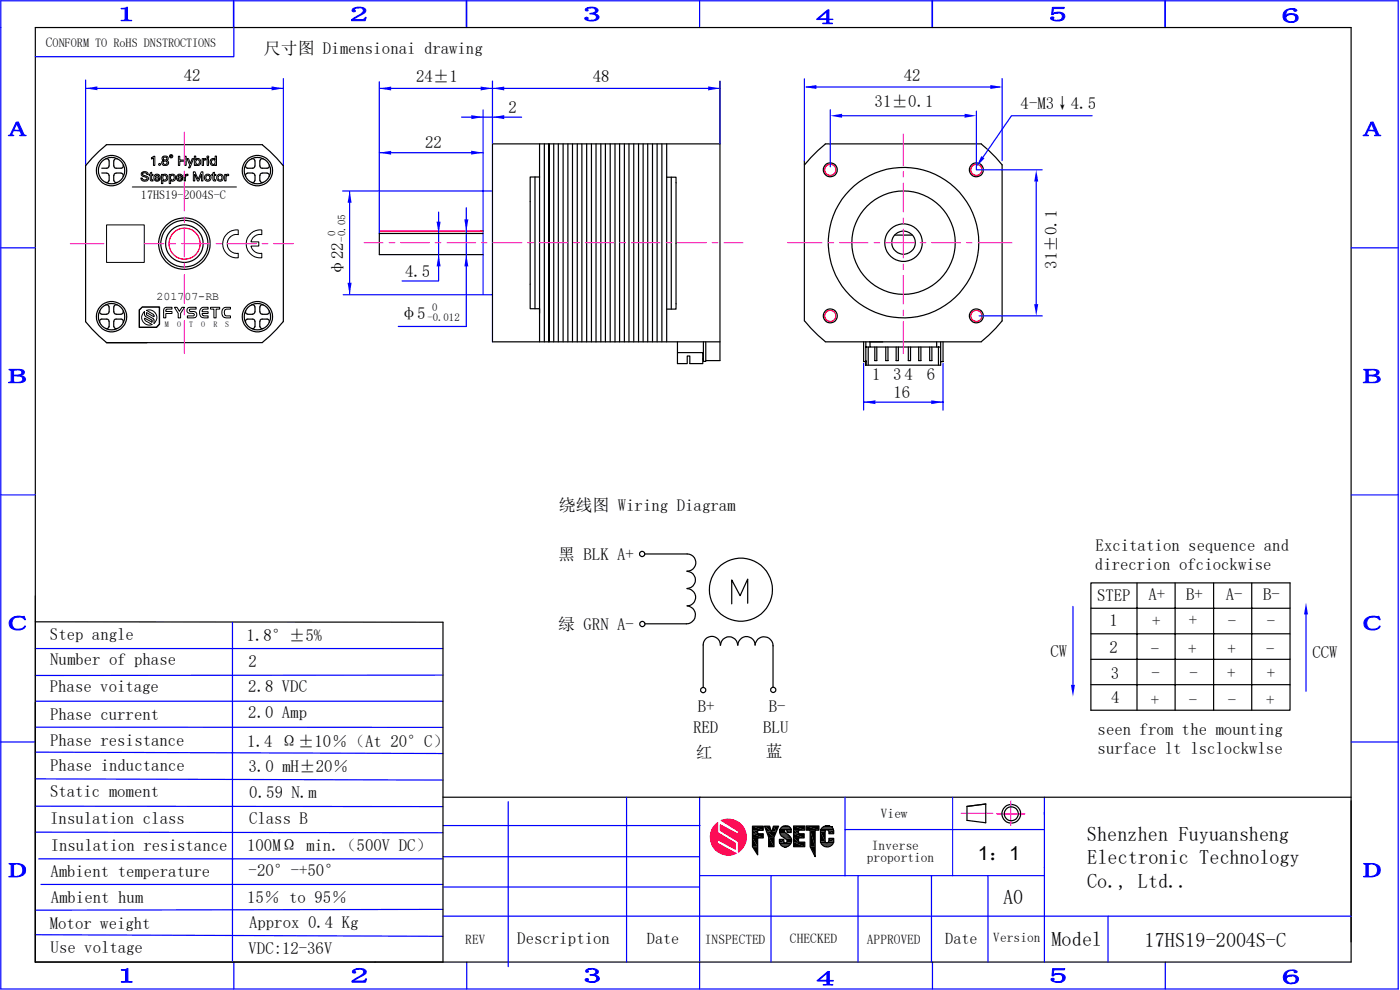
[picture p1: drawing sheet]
<svg xmlns="http://www.w3.org/2000/svg" width="297mm" height="210mm" viewBox="0 0 297 210" stroke-linecap="round" stroke-linejoin="round" font-family="sans-serif">
<defs><g id="words">
<g font-size="4.3">
<text x="230.6" y="178.3">Shenzhen Fuyuansheng</text>
<text x="230.7" y="183.3">Electronic Technology</text>
<text x="212.8" y="191.8">A0</text>
<text x="230.6" y="188.3">Co., Ltd..</text>
<text x="223.1" y="200.7">Model</text>
<text x="242.8" y="200.9">17HS19-2004S-C</text>
</g>
<text font-size="4.2" x="207.5" y="182.5">1：1</text>
<g font-size="3.6">
<text x="56" y="11.4">尺寸图 Dimensionai drawing</text>
<text x="39" y="17.2">42</text>
<text x="88.3" y="17.4">24±1</text>
<text x="125.8" y="17.3">48</text>
<text x="191.7" y="17.2">42</text>
<text x="107.9" y="23.9">2</text>
<text x="185.6" y="22.7">31±0.1</text>
<text x="216.5" y="23.1">4-M3↓4.5</text>
<text x="90.2" y="31.4">22</text>
<text x="72.8" y="58.6" transform="rotate(-90 72.8 58.6)">φ22</text>
<text x="85.9" y="58.7">4.5</text>
<text x="224.2" y="57" transform="rotate(-90 224.2 57)">31±0.1</text>
<text x="85" y="67.7">φ5</text>
<text x="185" y="80.6">1</text>
<text x="189.5" y="80.6">34</text>
<text x="196.6" y="80.6">6</text>
<text x="189.6" y="84.4">16</text>
<text x="118.6" y="108.4">绕线图 Wiring Diagram</text>
<text x="118.4" y="118.7">黑 BLK A+</text>
<text x="232.4" y="116.8">Excitation sequence and</text>
<text x="232.3" y="120.9">direcrion ofciockwise</text>
<text x="232.8" y="127.5">STEP</text>
<text x="243.7" y="127.4">A+</text>
<text x="251.7" y="127.3">B+</text>
<text x="260.1" y="127.4">A-</text>
<text x="268" y="127.3">B-</text>
<text x="10.6" y="135.9">Step angle</text>
<text x="52.3" y="136">1.8°±5%</text>
<text x="118.4" y="133.6">绿 GRN A-</text>
<text x="235.4" y="132.8">1</text>
<text x="244.4" y="132.9">+</text>
<text x="252.2" y="132.9">+</text>
<text x="260.5" y="132.9">-</text>
<text x="268.7" y="133">-</text>
<text x="10.7" y="141.1">Number of phase</text>
<text x="52.7" y="141.4">2</text>
<text x="222.8" y="139.5">CW</text>
<text x="235.4" y="138.5">2</text>
<text x="235.7" y="144">3</text>
<text x="244.2" y="139">-</text>
<text x="244.3" y="144">-</text>
<text x="252.1" y="139">+</text>
<text x="252.4" y="144">-</text>
<text x="260.4" y="144">+</text>
<text x="260.4" y="139">+</text>
<text x="268.6" y="139">-</text>
<text x="268.8" y="144">+</text>
<text x="278.4" y="139.5">CCW</text>
<text x="10.6" y="146.8">Phase voitage</text>
<text x="52.7" y="146.8">2.8 VDC</text>
<text x="235.8" y="149.2">4</text>
<text x="244.1" y="149.7">+</text>
<text x="252.2" y="149.7">-</text>
<text x="260.5" y="149.7">-</text>
<text x="268.6" y="149.7">+</text>
<text x="10.6" y="152.6">Phase current</text>
<text x="52.7" y="152.4">2.0 Amp</text>
<text x="147.1" y="155.5">RED</text>
<text x="148" y="151">B+</text>
<text x="161.9" y="155.4">BLU</text>
<text x="163.1" y="151">B-</text>
<text x="232.8" y="155.9">seen from the mounting</text>
<text x="10.6" y="158.2">Phase resistance</text>
<text x="52.5" y="158.4">1.4 Ω±10％（At 20°C）</text>
<text x="147.6" y="160.7">红</text>
<text x="162.4" y="160.5">蓝</text>
<text x="232.8" y="160">surface lt lsclockwlse</text>
<text x="10.7" y="163.7">Phase inductance</text>
<text x="52.7" y="163.7">3.0 mH±20％</text>
<text x="10.6" y="169.1">Static moment</text>
<text x="52.9" y="169.4">0.59 N.m</text>
<text x="10.7" y="174.9">Insulation class</text>
<text x="52.8" y="174.8">Class B</text>
<text x="10.8" y="180.5">Insulation resistance</text>
<text x="52.4" y="180.6">100MΩ min.（500V DC）</text>
<text x="52.7" y="185.9">-20°-+50°</text>
<text x="10.7" y="186.1">Ambient temperature</text>
<text x="10.8" y="191.6">Ambient hum</text>
<text x="52.4" y="191.5">15％ to 95％</text>
<text x="10.6" y="197">Motor weight</text>
<text x="52.8" y="196.8">Approx 0.4 Kg</text>
<text x="10.7" y="202.3">Use voltage</text>
<text x="52.7" y="202.4">VDC:12-36V</text>
<text x="109.7" y="200.2">Description</text>
</g>
<g font-size="3.4">
<text x="137.2" y="200.2">Date</text>
<text x="200.5" y="200.3">Date</text>
</g>
<g font-size="2.8">
<text x="9.7" y="9.9">CONFORM TO RoHS DNSTROCTIONS</text>
<text x="186.9" y="173.5">View</text>
<text x="183.9" y="182.9">proportion</text>
<text x="184.9" y="180.3">Inverse</text>
<text x="98.7" y="200.2">REV</text>
<text x="149.5" y="200.2">INSPECTED</text>
<text x="167.6" y="200.1">CHECKED</text>
<text x="183.9" y="200.2">APPROVED</text>
<text x="210.7" y="199.9">Version</text>
</g>
<text font-size="2.6" x="29.9" y="42.2">17HS19-2004S-C</text>
<text font-size="2.5" x="33.2" y="63.5">201707-RB</text>
<g font-size="2.3">
<text x="71.2" y="50.1" transform="rotate(-90 71.2 50.1)">0</text>
<text x="73.3" y="51.3" transform="rotate(-90 73.3 51.3)">-0.05</text>
<text x="91.7" y="66">0</text>
<text x="90.7" y="68.2">-0.012</text>
</g>
<g font-size="1.7">
<text x="35" y="69.5">M</text>
<text x="37.6" y="69.5">O</text>
<text x="40.1" y="69.5">T</text>
<text x="42.7" y="69.5">O</text>
<text x="45.3" y="69.5">R</text>
<text x="47.8" y="69.5">S</text>
</g>
</g></defs>
<g fill="none" stroke="#00f" stroke-width=".25">
<path d="M.1 5.8h.1M.2 .2h296.4v209.6h-296.4zM49.5 .2v5.6M49.6 .2v11.8h-42.1M98.9 .2v5.6M99 .2v5.6M148.4 .2v5.6M197.7 .2v5.6M197.8 .2v5.6M247.1 .2v5.6M247.2 .2v5.6M.2 52.6h7.3"/>
<path d="M286.6 52.6h10M.2 105h7.3M286.6 105h10M.2 157.4h7.3M286.6 157.4h10M94 175.1h54.5M107.8 170.1v35M132.9 169.1v35M148.4 169.1v40.7M179.3 176h42.3M179.3 169.1v16.7M221.6 169.1v35"/>
<path d="M94 181.7h54.4M94 188.2h54.4M94 194.4h54.4M148.4 185.8h73.2M148.5 194.4h138.1M163.6 185.8v18.3M182 185.8v18.3M197.6 185.8v18.3M209.6 185.8v18.3M235.1 194.4v9.7M49.6 204.1v5.7M99 204.1v5.7"/>
<path d="M197.8 204.1v5.7M247.2 204.1v5.7"/>
</g>
<g fill="none" stroke="#000" stroke-width=".25">
<path d="M94 169.1h192.6M205.1 171.1l4-.5v3.9l-4-.5zM286.6 169.9v34.2zM286.6 199.8v-194h-279.1v198.3h279.1"/>
<circle cx="214.5" cy="172.6" r="2"/>
<circle cx="214.5" cy="172.6" r="1.49"/>
</g>
<g fill="#00f" stroke="#00f" stroke-width=".21">
<path d="M25.7 205.7h1l.4-.3v2.7l.3 .1h.6v.2h-2.3v-.2h.7l.2-.2v-2.2h-.9z" fill-rule="evenodd"/>
<path d="M74.7 208.2l2.3-.1 .4-.2 .2-.3h.2l-.2 .8h-2.9z" fill-rule="evenodd"/>
<path d="M74.9 205.9l.6-.3h.7h-.4a.37 .37 0 0 0-.4 .1 .37 .37 0 0 0 0 .4v.1a.34 .34 0 0 1-.5 .2 .34 .34 0 0 1 0-.5z" fill-rule="evenodd"/>
<path d="M75.5 205.6a1.97 1.97 0 0 1 2.2 .4 1.26 1.26 0 0 1-1.2 1.2l-1.5 .9-.3 .1 1.2-.9a1.56 1.56 0 0 0 1.2-1.3l-.3-.3z" fill-rule="evenodd"/>
<path d="M124.2 207.7a.33 .33 0 0 1 .4-.1 .33 .33 0 0 1 .2 .3v.2l.5 .2h1.1a2.08 2.08 0 0 1-2.3-.4z" fill-rule="evenodd"/>
<path d="M124.3 205.8l.5-.2h.6h-.3a.31 .31 0 0 0-.4 .2 .31 .31 0 0 0 .1 .4 .33 .33 0 0 1-.3 .1 .33 .33 0 0 1-.3-.3z" fill-rule="evenodd"/>
<path d="M124.8 205.6a1.79 1.79 0 0 1 2.2 .5l-.2 .4-.8 .3a.96 .96 0 0 1 1.1 1l-.7 .5h-.9a.8 .8 0 0 0 .8-.2 .8 .8 0 0 0 .2-.8l-.4-.3-.9-.1v-.1l.5-.1a.59 .59 0 0 0 .7-.6 .59 .59 0 0 0-.7-.5z" fill-rule="evenodd"/>
<path d="M2.1 183.3h1.2h-.4v2.5l.3 .1h-1.1l.3-.1v-2.4z" fill-rule="evenodd"/>
<path d="M1.9 183.2h1.4a1.66 1.66 0 0 1 2.1 1.3 1.57 1.57 0 0 1-1.8 1.5h-1.7l1.3-.1a1.35 1.35 0 0 0 1.6-1.3 1.35 1.35 0 0 0-1.5-1.3z" fill-rule="evenodd"/>
<path d="M173.4 208l2.2-1.9h.3l-2.2 1.9h3.1v.1h-.9l.1 .6 .7 .3h-2.1l.8-.3v-.6z" fill-rule="evenodd"/>
<path d="M173.7 208h1.7v-1.5l.5-.4v1.9z" fill-rule="evenodd"/>
<path d="M223 207.7a.37 .37 0 0 1 .4-.2 .37 .37 0 0 1 .2 .3l-.1 .2 .2 .2 1.6 .1a2.23 2.23 0 0 1-2.3-.4z" fill-rule="evenodd"/>
<path d="M223.5 206.8l1-.1-.9 .2-.2-.1z" fill-rule="evenodd"/>
<path d="M223.8 206.6a1.69 1.69 0 0 1 2.2 .7l-.1 .5-.4 .4-1.1 .1a.82 .82 0 0 0 1-.8 .82 .82 0 0 0-.9-.8z" fill-rule="evenodd"/>
<path d="M223.3 205.5h2.6l-.1 .2h-2.2l-.2 1.1 .2 .1-.2 .2-.2-.1z" fill-rule="evenodd"/>
<path d="M272.8 207.3l.4-.3h.8l-.7 .1-.3 .2z" fill-rule="evenodd"/>
<path d="M273.2 207a1.52 1.52 0 0 1 2.3 .6l-.2 .6-.3 .2-.3 .2h-.7a.8 .8 0 0 0 1-.8 .8 .8 0 0 0-1-.8z" fill-rule="evenodd"/>
<path d="M274.2 205.9h.6l.4 .1a.35 .35 0 0 1-.4 .3 .35 .35 0 0 1-.3-.4z" fill-rule="evenodd"/>
<path d="M272.7 206.2a2.22 2.22 0 0 1 2.1-.3h-.6a1.19 1.19 0 0 0-1.4 1.4h.2v.1a.89 .89 0 0 0 1 1.2h.7a1.75 1.75 0 0 1-2.4-.8v-.1a1.59 1.59 0 0 1 .4-1.5z" fill-rule="evenodd"/>
<path d="M289.5 183.3h1.2h-.4v2.5l.3 .1h-1.1l.3-.1v-2.4z" fill-rule="evenodd"/>
<path d="M289.3 183.2h1.4a1.66 1.66 0 0 1 2.1 1.3 1.62 1.62 0 0 1-2 1.5h-1.5l1.3-.1a1.35 1.35 0 0 0 1.6-1.3 1.35 1.35 0 0 0-1.5-1.3z" fill-rule="evenodd"/>
<path d="M3.9 133.5l.7-.1 .6-.6h.2l-.5 .6z" fill-rule="evenodd"/>
<path d="M2.3 131.3l.9-.5 .7 .1a1.33 1.33 0 0 0-1.4 1.3 1.33 1.33 0 0 0 1.4 1.3h.7a1.85 1.85 0 0 1-2.7-1.1l.1-.6z" fill-rule="evenodd"/>
<path d="M3.2 130.8h1.6z" fill-rule="evenodd"/>
<path d="M3.2 130.8l1.9-.1 .3 .7-.2 .1-.7-.6z" fill-rule="evenodd"/>
<path d="M1.8 81.1h2.1a.74 .74 0 0 0 .9-.7 .74 .74 0 0 0-.9-.7h-.3h.8a.76 .76 0 0 1 .8 .3 .76 .76 0 0 1-.1 .9l-.8 .3z" fill-rule="evenodd"/>
<path d="M2.1 78.4h1.4l-.6 .1v1.1l1.5 .1h-1.5v1.3l.2 .1h-1l.3-.1v-2.4z" fill-rule="evenodd"/>
<path d="M1.9 78.4h2.3a.66 .66 0 0 1 .8 .2 .66 .66 0 0 1 0 .8l-.6 .2h-1.5h1a.57 .57 0 0 0 .8-.6 .57 .57 0 0 0-.8-.5z" fill-rule="evenodd"/>
<path d="M3.4 26l.2 .2-.7 1.4 1.3 .1h-1.4l-.3 .8 .4 .3h-1.1l.4-.3z" fill-rule="evenodd"/>
<path d="M3.4 26l.5-.1 1.2 2.6 .4 .3h-1.3l.4-.2-.4-.9-1.3-.1h1.3z" fill-rule="evenodd"/>
<path d="M290.8 26l.2 .2-.7 1.4 1.3 .1h-1.4l-.3 .8 .4 .3h-1.1l.4-.3z" fill-rule="evenodd"/>
<path d="M290.8 26l.5-.1 1.2 2.6 .4 .3h-1.3l.4-.2-.4-.9-1.3-.1h1.3z" fill-rule="evenodd"/>
<path d="M291.3 133.5l.7-.1 .7-.6h.1l-.5 .6z" fill-rule="evenodd"/>
<path d="M289.7 131.3l.9-.5 .7 .1a1.33 1.33 0 0 0-1.4 1.3 1.33 1.33 0 0 0 1.4 1.3h.7a1.85 1.85 0 0 1-2.7-1.1l.1-.6z" fill-rule="evenodd"/>
<path d="M290.6 130.8h1.6z" fill-rule="evenodd"/>
<path d="M290.6 130.8l1.9-.1 .3 .7-.1 .1-.8-.6z" fill-rule="evenodd"/>
<path d="M289.2 81.1h2.1a.74 .74 0 0 0 .9-.7 .74 .74 0 0 0-.9-.7h-.3h.8a.76 .76 0 0 1 .8 .3 .76 .76 0 0 1-.1 .9l-.8 .3z" fill-rule="evenodd"/>
<path d="M289.5 78.4h1.4l-.6 .1v1.1l1.5 .1h-1.5v1.3l.2 .1h-1l.3-.1v-2.4z" fill-rule="evenodd"/>
<path d="M289.3 78.4h2.3a.66 .66 0 0 1 .8 .2 .66 .66 0 0 1 0 .8l-.6 .2h-1.5h1.1a.57 .57 0 0 0 .7-.6 .57 .57 0 0 0-.8-.5z" fill-rule="evenodd"/>
<path d="M272.8 3.3l.3-.3h.9l-1 .4z" fill-rule="evenodd"/>
<path d="M273.1 3a1.57 1.57 0 0 1 2.3 .8l-.1 .4-.3 .3-1.1 .2a.81 .81 0 0 0 1-.8 .81 .81 0 0 0-.9-.9z" fill-rule="evenodd"/>
<path d="M274.1 1.9h.6l.4 .3a.37 .37 0 0 1-.4 .2 .37 .37 0 0 1-.3-.4z" fill-rule="evenodd"/>
<path d="M272.6 2.3a2.36 2.36 0 0 1 2.1-.4h-.6a1.11 1.11 0 0 0-1.3 1.4l.2 .1a.88 .88 0 0 0 0 .9 .88 .88 0 0 0 .9 .4h.7a1.7 1.7 0 0 1-2.4-1.1l.1-.8z" fill-rule="evenodd"/>
<path d="M222.9 3.8a.38 .38 0 0 1 .4-.2 .38 .38 0 0 1 .3 .3h-.1a.36 .36 0 0 0 .1 .4 .36 .36 0 0 0 .4 0h1.2a2.42 2.42 0 0 1-2.3-.4z" fill-rule="evenodd"/>
<path d="M223.4 2.9l.3-.2 .8 .1z" fill-rule="evenodd"/>
<path d="M223.7 2.7a1.69 1.69 0 0 1 2.2 .6v.3l-.4 .6-1.2 .1a.81 .81 0 0 0 1.1-.7 .81 .81 0 0 0-.9-.8z" fill-rule="evenodd"/>
<path d="M223.3 1.6h2.5l-.1 .2h-2.2l-.1 1.1 .1 .1-.4 .1z" fill-rule="evenodd"/>
<path d="M173.3 4.1l2.3-2h.3l-2.3 2h3.1h-.8v.7l.7 .1v.1h-2.1v-.1l.8-.1 .1-.7z" fill-rule="evenodd"/>
<path d="M173.6 4.1h1.8v-1.6l.5-.4v2z" fill-rule="evenodd"/>
<path d="M124.1 3.8a.33 .33 0 0 1 .4-.2 .33 .33 0 0 1 .2 .4 .42 .42 0 0 0 .2 .4 .42 .42 0 0 0 .5-.1l.9 .1a2.31 2.31 0 0 1-2.3-.5z" fill-rule="evenodd"/>
<path d="M124.2 1.9l.5-.3 .6 .1a.4 .4 0 0 0-.4-.1 .4 .4 0 0 0-.2 .5l.1 .1a.32 .32 0 0 1-.4 .1 .32 .32 0 0 1-.2-.3z" fill-rule="evenodd"/>
<path d="M124.7 1.6a1.95 1.95 0 0 1 2.2 .6l-.2 .4-.8 .3a.9 .9 0 0 1 1.1 1l-.7 .5-.9-.1a.78 .78 0 0 0 .9-.2 .78 .78 0 0 0 .1-.8l-.5-.3h-.8v-.2h.4a.61 .61 0 0 0 .7-.2 .61 .61 0 0 0 0-.8z" fill-rule="evenodd"/>
<path d="M74.6 4.2l2.2-.1a.55 .55 0 0 0 .7-.4h.2l-.2 .7h-2.9z" fill-rule="evenodd"/>
<path d="M74.8 1.9l.6-.3 .7 .1a.54 .54 0 0 0-.8 .5l.1 .1a.36 .36 0 0 1-.5 .2 .36 .36 0 0 1-.1-.6z" fill-rule="evenodd"/>
<path d="M75.4 1.6a1.75 1.75 0 0 1 2.2 .6 1.82 1.82 0 0 1-1.5 1.2l-1.1 .7-.4 .1 1.1-.7a1.74 1.74 0 0 0 1.3-1.4l-.4-.4z" fill-rule="evenodd"/>
<path d="M25.7 1.8l1.4-.3v2.6l.8 .3h-2.2l.7-.1 .1-.2v-2.2z" fill-rule="evenodd"/>
</g>
<path d="M203.9 172.6h6.8M211.5 172.6h5.9M214.5 169.9v5.2" fill="none" stroke="#f0f" stroke-width=".25"/>
<path d="M202.1 169.1v16.7" fill="none" stroke="#00f" stroke-width=".21"/>
<path d="M153.8 173.8h1.4z" fill="#f00"/>
<path d="M153 174h3M153.1 173.9h2.9" fill="none" stroke="#f00" stroke-width=".21"/>
<path d="M153 174.2h3.6" fill="none" stroke="#f00" stroke-width=".34"/>
<g fill="#f00">
<path d="M151.8 174.8l.4-.3v.3z"/>
<path d="M153.6 174.4l3.6 .4h-2.9z"/>
<path d="M153.6 174.4h3l.6 .4z"/>
<path d="M151.6 175l.2-.2 .4 .2z"/>
<path d="M151.8 174.8h.4v.2z"/>
<path d="M154.3 174.8l3.3 .6h-2.4z"/>
<path d="M154.3 174.8h2.9l.4 .6z"/>
<path d="M151.6 175l.6 .6h-1z"/>
<path d="M151.6 175h.6v.6z"/>
<path d="M155.2 175.4l2.8 .7h-1.7z"/>
<path d="M155.2 175.4h2.4l.4 .7z"/>
<path d="M152.8 175l2.2 1.1h-2.2z"/>
<path d="M152.8 175l2.2 1.1z"/>
<path d="M151.2 175.6l1 .7h-1.3z"/>
<path d="M151.2 175.6h1v.7z"/>
<path d="M156.3 176.1l1.8 .2h-1.4z"/>
<path d="M156.3 176.1h1.7l.1 .2z"/>
<path d="M150.9 176.3l1.3 .4h-1.4z"/>
<path d="M150.9 176.3h1.3v.4z"/>
<path d="M156.7 176.3l1.5 .5h-1.5z"/>
<path d="M156.7 176.3h1.4l.1 .5z"/>
<path d="M156.7 176.8l1.6 .2h-1.6z"/>
<path d="M156.7 176.8h1.5l.1 .2z"/>
<path d="M152.8 176.1l3.9 .9h-2.4z"/>
<path d="M152.8 176.1h2.2l1.7 .9z"/>
</g>
<path d="M150.7 176.8h2.1" fill="none" stroke="#f00" stroke-width=".38"/>
<path d="M156.7 177h1.6z" fill="#f00"/>
<path d="M154.3 177h2.4" fill="none" stroke="#f00" stroke-width=".21"/>
<g fill="#f00">
<path d="M154.3 177l4 .5h-3.2z"/>
<path d="M154.3 177h4v.5z"/>
<path d="M150.7 177l3.4 .8h-3.4z"/>
<path d="M150.7 177h2.1l1.3 .8z"/>
</g>
<path d="M150.7 177.9h3.9" fill="none" stroke="#f00" stroke-width=".3"/>
<g fill="#f00">
<path d="M155.1 177.5l3.1 .8h-1.9z"/>
<path d="M155.1 177.5h3.2l-.1 .8z"/>
<path d="M150.7 178.1l1.5 .4h-1.4z"/>
<path d="M150.7 178.1h1.5v.4z"/>
<path d="M156.3 178.3l1.9 .2h-1.5z"/>
<path d="M156.3 178.3h1.9v.2z"/>
<path d="M152.2 178.1l3.8 .8h-2.3z"/>
<path d="M152.2 178.1h2.4l1.4 .8z"/>
<path d="M150.8 178.5l1.4 .4h-1.3z"/>
<path d="M150.8 178.5h1.4v.4z"/>
<path d="M156.7 178.5l1.4 .5h-1.4z"/>
<path d="M156.7 178.5h1.5l-.1 .5z"/>
<path d="M150.9 178.9l1.9 .3h-1.8z"/>
<path d="M150.9 178.9h1.3l.6 .3z"/>
<path d="M156.7 179l1 .7h-1z"/>
<path d="M156.7 179h1.4l-.4 .7z"/>
<path d="M155.5 179.9h.5v.2z"/>
<path d="M153.7 178.9l2.3 1h-.5z"/>
<path d="M153.7 178.9h2.3v1z"/>
<path d="M151 179.2l3 .7h-2.6z"/>
<path d="M151 179.2h1.8l1.2 .7z"/>
<path d="M156.7 179.7l.6 .5h-.6z"/>
<path d="M156.7 179.7h1l-.4 .5z"/>
<path d="M156.7 180.4h.4l-.4 .3z"/>
<path d="M156.7 180.2l.4 .2h-.4z"/>
<path d="M156.7 180.2h.6l-.2 .2z"/>
<path d="M151.4 179.9l3.6 .5h-3.1z"/>
<path d="M151.4 179.9h2.6l1 .5z"/>
</g>
<path d="M151.9 180.6h3.9" fill="none" stroke="#f00" stroke-width=".42"/>
<path d="M152.5 181h3.6M152.9 181.1h3.2M153.2 181.3h2.5" fill="none" stroke="#f00" stroke-width=".21"/>
<g fill="#f00">
<path d="M153.9 181.4h1z"/>
<path d="M153.6 181.3l1.3 .1z"/>
<path d="M153.6 181.3h1.8z"/>
</g>
<g fill="none" stroke="#f00" stroke-width=".25">
<path d="M152.2 174.5v2.2l3.8 2.2v1.2l-3.8-2v.8l3.9 2.2M152.2 174.5a3.8 3.8 0 0 0-1 5 3.8 3.8 0 0 0 4.9 1.5M153 174.1a3.8 3.8 0 0 1 4.9 1.6 3.8 3.8 0 0 1-1.2 5M153 174l3.7 2.3v.7l-3.9-2v1.1l3.9 2.4v2.2"/>
<circle cx="39.2" cy="51.7" r="3.3"/>
</g>
<g fill="#000">
<path d="M159.6 175.3l2.3 .8h-2.3zM159.6 175.3h2.3v.8zM159.6 176.1l1.1 .8h-1.1zM159.6 176.1h1.1v.8zM159.6 176.9l2.3 .9h-2.3zM159.6 176.9h2.3v.9zM159.6 177.8l1.1 1.8h-1.1zM159.6 177.8h1.1v1.8zM159.6 179.6l1.1 .1zM159.7 179.7h1v1.7zM162.2 175.3l1.4 1.1h-1zM162.2 175.3h1.1l.3 1.1z"/>
<path d="M162.6 176.4l1.6 1.2h-1.1zM162.6 176.4h2.1l-.5 1.2zM163.1 177.6l1.1 2h-1.1zM163.1 177.6h1.1v2zM164.1 175.3l.6 1.1h-1zM164.1 175.3h1.1l-.5 1.1zM165.4 178.1l.9 .5h-.9zM165.4 178.1h.9v.5zM165.4 178.6l.9 .1zM165.4 178.7h.9zM165.4 178.7l1 .1zM165.4 176.1l.9 .1z"/>
<path d="M165.4 176.1h1zM165.4 176.2l.9 .1zM165.4 176.3h.9zM165.4 176.3l.9 .1zM165.4 176.4h1zM165.4 176.4l1 .1zM165.4 176.5l1.1 .2h-1.1zM165.4 176.5h1l.1 .2zM165.4 176.7h1.2zM165.4 176.7l1.4 .1h-1.4zM165.4 176.7h1.2l.2 .1zM165.4 178.8h1.1z"/>
<path d="M165.4 178.8l1.1 .1zM165.4 178.9h1.2zM165.4 176l1 .1zM165.4 176h1zM165.4 176.8l1.5 .1zM165.5 175.9l1.1 .1zM165.5 175.9h1.2zM165.5 176h1zM165.5 176h1.1zM165.5 176.9l1.5 .1zM165.5 177h1.7zM165.5 177l1.8 .1z"/>
<path d="M165.6 177.1l1.8 .1zM165.6 177.2l2 .1h-1.9zM165.6 177.2h1.8l.2 .1zM165.7 179.3h1.9zM165.7 179.3l1.7 .1zM165.7 177.3l1.9 .1zM165.8 175.5l1.9 .1zM165.8 177.4l2 .2h-1.7zM165.8 177.4h1.8l.2 .2zM165.8 179.4l1.5 .1zM165.8 179.4h1.6zM165.8 175.5h1.8z"/>
<path d="M165.9 179.5h1.3zM165.9 179.5h1.4zM165.9 175.3h1.5zM165.8 175.5l.1-.2 1.7 .2zM165.9 175.3h1.5l.2 .2zM166 179.5l1.1 .1zM166 179.5h1.2zM166.1 175.3h1.3zM166.1 177.6l1.8 .2h-1.4zM166.1 177.6h1.7l.1 .2zM166.1 179.6l.9 .1zM166.1 179.6h1z"/>
<path d="M166.1 175.3h1.2zM166.2 175.2l1.1 .1zM166.2 179.7h.6zM166.2 179.7h.8zM166.2 175.2h.9zM166.4 175.2h.7zM166.4 179.7h.4zM166.5 177.8l1.4 .3h-1.1zM166.5 177.8h1.4v.3zM166.4 175.2h.5zM166.7 175.9l1.2 .1zM166.6 178.9h1.3z"/>
<path d="M166.7 178.9h1.2zM166.7 176h1.2zM166.8 176h1.1zM166.8 178.8l1.1 .1zM166.8 176l1.1 .1zM166.8 178.1h1.1zM166.8 178.8h1.1zM166.9 176.1h1zM166.9 178.1h1zM166.9 178.1l1 .1zM166.9 178.7l1 .1zM167 176.1l.9 .5h-.9z"/>
<path d="M167 176.1h.9v.5zM167 178.2l.9 .1zM167 178.6h.9zM167 178.6l.9 .1zM167 178.3l1 .1zM167 178.4h1zM167 178.4h.9zM167 178.4l.9 .1zM167 178.5l.9 .1zM168.4 175.2l2.3 .9h-2.3zM168.4 175.2h2.3v.9zM168.4 176.1l1 .8h-1z"/>
<path d="M168.4 176.1h1v.8zM168.4 176.9l2.2 .9h-2.2zM168.4 176.9h2.2v.9zM168.4 177.8l1 .8h-1zM168.4 177.8h1v.8zM168.4 178.6l2.3 1h-2.3zM168.4 178.6h2.3v1zM171 175.2l2.7 .9h-2.7zM171 175.2h2.7v.9zM171.9 176.1l1 3.5h-1zM171.9 176.1h1v3.5zM171.9 179.6l1 1.8h-.2z"/>
<path d="M171.9 179.6h1v1.8zM174.1 176.1h1zM174.1 176.1l1 .1zM174.1 176.2l.9 .1zM174.1 176.2h1zM174.1 176.3l.9 .1zM174.1 176.4h.9zM174.1 176.4l.9 2h-.9zM174.1 176.4h.9v2zM174.1 178.4l.9 .1zM174.1 178.5l.9 .1zM174.1 178.6h1z"/>
<path d="M174.1 178.6l1 .1zM174.1 178.7h1.1zM174.1 178.7l1.1 .1zM174.1 178.8h1.2zM174.1 176h1.2zM174.1 176l1.1 .1zM174.1 176.1h1.1zM174.1 178.8h1.3zM174.2 176h1.2zM174.2 176h1.3zM174.2 176h1.1zM174.5 179.3l1.8 .1z"/>
<path d="M174.5 179.3h1.9zM174.6 175.4h1.9zM174.6 179.4l1.5 .1zM174.6 179.4h1.7zM174.7 175.3l1.8 .1zM174.7 175.3h1.7zM174.8 175.3h1.6zM174.8 179.5h1.3zM174.8 179.5l1.1 .1zM174.9 175.3h1.5zM174.9 175.3h1.3zM175 175.3h1.2z"/>
<path d="M175 179.6h.8zM175 179.6h.9zM175.1 175.2l1.1 .1zM175.1 179.6l.5 .1zM175.1 179.6h.7zM175.1 175.2h1zM175.2 175.2h.9zM175.3 179.7h.3zM175.5 176h1.4zM175.4 178.8h1.4zM175.5 178.8h1.3zM175.6 176h1.3z"/>
<path d="M175.6 178.8h1.2zM175.6 176l1.3 .1zM175.7 176.1h1.2zM175.7 178.8h1.1zM175.7 178.7l1.1 .1zM175.7 178.7h1.2zM175.8 176.1h1.1zM175.8 176.1l1.1 .1zM175.8 178.6h1.1zM175.8 178.6l1.1 .1zM175.8 176.2l1.1 .1zM175.8 178.5l1.1 .1z"/>
<path d="M175.9 176.3l1 .6h-1zM175.9 176.3h1v.6zM175.9 177.8l1 .6h-1zM175.9 177.8h1v.6zM175.9 178.4l1 .1zM172.7 181.4h.2v.3z"/>
</g>
<g fill="none" stroke="#000" stroke-width=".21">
<path d="M7.5 126.4v77.7M165.4 178.9h2.5M165.4 179h2.5M165.5 175.9h2.4M165.5 175.8h2.4M165.5 179.1h2.2M165.5 179.2h2.2M165.6 175.6h2.2M165.6 175.7h2.2M165.7 175.6h2M174.1 178.9h2.7M174.2 175.9h2.6"/>
<path d="M174.2 176h2.7M174.2 178.9h2.5M174.2 175.8h2.6M174.2 179.1h2.5M174.2 175.7h2.6M174.3 175.6h2.4M174.3 179.2h2.3M174.4 179.3h2.1M174.4 175.5h2.3M174.4 175.6h2.3"/>
</g>
<g fill="none" stroke="#000" stroke-width=".25">
<path d="M21.6 36.7h1M22.4 33.7a.48 .48 0 0 1 .7 .4M22.6 36.7l.5 .3v.2M23.1 38.3a.48 .48 0 0 1-.7 .4M23.1 35.2l-.2 .4-1.3 .1M23.2 34.1v1.1M23.2 37.2v1.1M24.1 34.1v1.1M24.1 37.2v1.1M24.2 38.3a.48 .48 0 0 0 .6 .4M24.6 36.7l-.4 .3v.2M24.6 36.7h1.1"/>
<path d="M24.8 33.7a.48 .48 0 0 0-.6 .4M25.7 36.7a.48 .48 0 0 1 .4 .7M26.1 35a.48 .48 0 0 1-.4 .7l-1.3-.1-.2-.4M52.1 35a.48 .48 0 0 0 .4 .7l1.3-.1 .3-.4M52.5 36.7h1.1M52.5 36.7a.48 .48 0 0 0-.4 .7M53.4 33.7a.48 .48 0 0 1 .7 .4M53.6 36.7l.4 .3 .1 .2M54.1 38.3a.48 .48 0 0 1-.7 .4M54.1 34.1v1.1M54.1 37.2v1.1M55.1 34.1v1.1"/>
<path d="M55.1 37.2v1.1M55.2 38.3a.48 .48 0 0 0 .6 .4M55.6 36.7h1.1M55.6 36.7l-.4 .3v.2M55.8 33.7a.48 .48 0 0 0-.6 .4M56.7 36.7a.48 .48 0 0 1 .4 .7M57.1 35a.48 .48 0 0 1-.4 .7l-1.3-.1-.2-.4M21.2 66a.48 .48 0 0 0 .4 .6M21.6 66.7h1M22.4 64.7a.48 .48 0 0 1 .7 .4M22.6 72.6l-3.1-2.8-1.3-1.6v-33.1l1.3-1.5 3.1-2.9h33.1l1.5 1.4 2.9 3v33.1l-1.4 1.6-3 2.8-33.1 .1h8.6M23.1 69.3a.48 .48 0 0 1-.7 .4"/>
<path d="M23.1 68.2l-.2-.5h-1.3a.48 .48 0 0 0-.4 .7M23.1 66.2v.2l-.5 .2M23.2 65.1v1.1M23.2 68.2v1.1M24.1 65.1v1.1M24.1 68.2v1.1M24.2 69.3a.48 .48 0 0 0 .6 .4M24.2 68.2l.2-.5h1.3a.48 .48 0 0 1 .4 .7M24.2 66.2l.2 .4h.2M24.6 66.7h1.1M24.8 64.7a.48 .48 0 0 0-.6 .4M26.1 66a.48 .48 0 0 1-.4 .6"/>
<path d="M52.1 66a.48 .48 0 0 0 .4 .6M52.5 66.7h1.1M53.4 64.7a.48 .48 0 0 1 .7 .4M54.1 69.3a.48 .48 0 0 1-.7 .4M54.1 68.2l-.3-.5h-1.3a.48 .48 0 0 0-.4 .7M54.1 66.2l-.1 .2-.4 .2M54.1 65.1v1.1M54.1 68.2v1.1M55.1 65.1v1.1M55.1 68.2v1.1M55.2 69.3a.48 .48 0 0 0 .6 .4M55.2 68.2l.2-.5h1.3a.48 .48 0 0 1 .4 .7"/>
<path d="M55.2 66.2l.2 .4h.2M55.6 66.7h1.1M55.8 64.7a.48 .48 0 0 0-.6 .4M57.1 66a.48 .48 0 0 1-.4 .6M7.5 131.9l86.5 .1v72.1h-86.5M159.6 175.3h2.3v.8h-1.2v.8h1.2v.9h-1.2v3.6l-1.1-1.8zM162.2 175.3h1.1l.3 1.1h.1l.4-1.1h1.1l-1 2.3v2h-1.1v-2zM165.7 177.3l1.1 .8M166.2 175.3a1.29 1.29 0 0 0-.5 2M166.2 175.3a1.23 1.23 0 0 1 1.7 .6v.7h-.9v-.5M166.3 178.7v-.6h-.9a1.33 1.33 0 0 0 1.4 1.6M166.3 178.6l.2 .2 .4-.2"/>
<path d="M166.8 178.1l.2 .1-.1 .5M166.9 176.1l-.3-.1-.2 .3 .4 .5 .4 .2M167.2 177.1a1.37 1.37 0 0 1 .7 1.4 1.37 1.37 0 0 1-1.1 1.2M168.4 175.2h2.3v.9h-1.3v.8h1.2v.9h-1.2v.8h1.3v1h-2.3zM171 175.2h2.7v.9h-.8v5.6l-1-2.1v-3.5h-.9zM174.1 176.1v2.6M174.1 176.1a1.5 1.5 0 0 1 2.6-.3l.1 .3M175.8 176.3l-.4-.3-.3 .2-.1 2.2 .2 .4h.2l.4-.4M175.9 178.4v-.6h1a1.45 1.45 0 0 1-1 1.8 1.45 1.45 0 0 1-1.8-.9M176.9 176.1v.8h-1v-.6"/>
<circle cx="23.7" cy="36.2" r="3.2"/>
<circle cx="23.7" cy="36.2" r="2.8"/>
<circle cx="54.6" cy="36.2" r="3.2"/>
<circle cx="54.6" cy="36.2" r="2.8"/>
<circle cx="39.1" cy="51.7" r="5.5"/>
<circle cx="39.1" cy="51.7" r="4"/>
<circle cx="39.1" cy="51.7" r="5"/>
<circle cx="23.7" cy="67.2" r="3.2"/>
<circle cx="23.7" cy="67.2" r="2.8"/>
<circle cx="54.6" cy="67.2" r="3.2"/>
<circle cx="54.6" cy="67.2" r="2.8"/>
</g>
<g fill="none" stroke="#00f" stroke-width=".25">
<path d="M18.2 17v18.1M18.2 18.8h41.8M60.1 16.7v18.4M7.5 137.6h86.5M49.3 132v72.1M7.5 154.3h86.5M7.5 159.6l86.5 .3M7.5 148.8h86.5M94 143.2l-86.5 .1M7.5 165.2l86.5 .3M7.5 171l86.5 .1M7.5 176.5l86.5 .2"/>
<path d="M7.5 198.3l86.5 .3M8.2 182.2h85.8M8.7 187.6h85.3M94 192.9l-86.5 .2"/>
</g>
<g fill="#00f">
<path d="M18.2 18.8l2.5-.5v.8z"/>
<path d="M57.6 18.3l2.5 .5-2.5 .4z"/>
</g>
<path d="M104.5 30.5h48.2M80.5 54h22M101.9 49h.6M104.5 72.5h48.2" fill="none" stroke="#000" stroke-width=".25"/>
<path d="M104.5 17.2v55.3M102.5 23.3v39.1M72.7 40.5h31.8M98.9 44.1v25.2M72.8 62.5h31.7" fill="none" stroke="#00f" stroke-width=".25"/>
<path d="M80.5 49h22" fill="none" stroke="#f00" stroke-width=".25"/>
<g fill="#00f">
<path d="M98.5 46.5h.9l-.5 2.5z"/>
<path d="M98.9 54l.5 2.5h-.9z"/>
</g>
<path d="M80.5 32.4h22M93 45v14.6h-7.7M84.5 69.3h14.4" fill="none" stroke="#00f" stroke-width=".25"/>
<g fill="#00f">
<path d="M92.6 47h.9l-.5 2.5z"/>
<path d="M93 54l.5 2.5h-.9z"/>
</g>
<path d="M80.6 18.8h72.1" fill="none" stroke="#00f" stroke-width=".25"/>
<g fill="#00f">
<path d="M102 18.4l2.5 .4-2.5 .4z"/>
<path d="M104.5 18.8l2.5-.4v.8z"/>
</g>
<path d="M97.9 24.8h12.8" fill="none" stroke="#00f" stroke-width=".25"/>
<g fill="#00f">
<path d="M100 24.4l2.5 .4-2.5 .5z"/>
<path d="M104.5 24.8l2.5-.4v.9z"/>
</g>
<g fill="none" stroke="#000" stroke-width=".25">
<path d="M152.7 17.2v59.3M113.5 37.5v28M114.5 37.5v28.9M114.5 30.5v7h-2v22.8v5.2h2v7M115.5 30.5v42M116.5 30.5v42M117.5 30.5v42zM118.4 30.5v42zM119.5 30.5v42zM120.5 30.5v42zM121.5 30.5v42zM122.5 30.5v42z"/>
<path d="M123.4 30.5v42zM124.5 30.5v42zM125.5 30.5v42zM126.4 30.5v42zM127.5 30.5v42zM128.4 30.5v42zM129.5 30.5v42zM130.5 30.5v42zM132.5 30.5v42zM133.4 30.5v42zM134.5 30.5v42zM135.5 30.5v42"/>
<path d="M136.4 30.5v42M137.4 30.5v42M138.4 30.5v42M139.4 30.5v42M140.4 30.5v42zM102.5 49.5h-22v4.5"/>
</g>
<path d="M80.5 17.4v32.1" fill="none" stroke="#00f" stroke-width=".25"/>
<path d="M80.5 32.4l2.5-.4v.8z" fill="#00f"/>
<path d="M74.2 40.6v21.8" fill="none" stroke="#00f" stroke-width=".25"/>
<g fill="#00f">
<path d="M73.7 60h.9l-.4 2.5z"/>
<path d="M74.2 40.5l.4 2.5h-.9z"/>
<path d="M150.2 18.3l2.5 .5-2.5 .4z"/>
</g>
<path d="M131.4 30.5v42M141.4 30.5v42zM141.4 37.6h2v28h-2M142.4 37.6v28M143.7 74.8h5.4v1.4h.1M143.7 72.5v4.6h2.1v-1.6h.5v1.6h2.8v-.9M149.2 72.5v4.2h.5v-.2M149.7 72.5v4h3" fill="none" stroke="#000" stroke-width=".25"/>
<path d="M99.9 32l2.5 .4-2.5 .4z" fill="#00f"/>
<g fill="none" stroke="#000" stroke-width=".25">
<path d="M170.6 34.1v34M175.1 30.6l-3.1 2.8-1.3 1.6M175.1 30.5h33.1M208.2 30.6l3 2.8 1.4 1.6v33.1l-1.4 1.5-3 2.9M170.7 68.1l1.3 1.5 3.1 2.9M175.1 72.5h33.1M136.8 117.5h9a1.82 1.82 0 0 1 1.8 1.9 1.82 1.82 0 0 1-1.9 1.8M145.8 124.9a1.82 1.82 0 0 1 1.8 1.8 1.82 1.82 0 0 1-1.8 1.8M145.8 121.2a1.82 1.82 0 0 1 1.7 1.8 1.82 1.82 0 0 1-1.7 1.8M145.8 128.5a1.91 1.91 0 0 1 1.7 2 1.91 1.91 0 0 1-1.9 1.8h-8.8M152.8 136.9a1.82 1.82 0 0 0-1.8-1.9 1.82 1.82 0 0 0-1.8 1.8v9M152.9 136.9a1.82 1.82 0 0 1 1.8-1.8 1.82 1.82 0 0 1 1.8 1.8"/>
<path d="M158.6 128v-5.1l-1.6 3.5-1.8-3.4v5.1M160.2 136.9a1.91 1.91 0 0 1 2-1.8 1.91 1.91 0 0 1 1.8 1.9M160.2 136.8a1.82 1.82 0 0 0-1.9-1.8 1.82 1.82 0 0 0-1.8 1.9M164 136.9v8.9"/>
<circle cx="176.1" cy="36" r="1.49"/>
<circle cx="207.1" cy="36" r="1.49"/>
<circle cx="176.1" cy="67" r="1.49"/>
<circle cx="207.1" cy="67" r="1.49"/>
<circle cx="136.2" cy="117.5" r=".55"/>
<circle cx="136.3" cy="132.4" r=".55"/>
<circle cx="157.2" cy="125.1" r="6.7"/>
<circle cx="149.2" cy="146.4" r=".55"/>
<circle cx="164" cy="146.3" r=".55"/>
</g>
<path d="M170.6 16.7v17.4M212.6 16.7v17.4M176.1 23.3v12.1M178.6 24.6h26" fill="none" stroke="#00f" stroke-width=".25"/>
<g fill="none" stroke="#f00" stroke-width=".25">
<circle cx="176.2" cy="36" r="1.18"/>
<circle cx="207.1" cy="36" r="1.18"/>
<circle cx="176.2" cy="67" r="1.18"/>
<circle cx="207.1" cy="67" r="1.18"/>
</g>
<g fill="#00f">
<path d="M176.1 24.6l2.5-.5v.9z"/>
<path d="M204.6 24.1l2.5 .5-2.5 .4z"/>
</g>
<g fill="none" stroke="#000" stroke-width=".25">
<path d="M183.2 72.5v4.2h.5M183.7 72.5v5h15.9v-5M183.7 73.6h.5M184.4 72.5h2.9M184.6 72.5v1.1h14.1v-1.1M184.6 73.6h-.4v3.9M185.6 73.6v2.9h.4v-2.9M187.9 73.6v2.9h.5v-2.9M190.1 73.6v2.9h.5v-2.9M192.7 73.6v2.9h.5v-2.9M194.9 73.6v2.9h.5v-2.9M197.2 73.6v2.9h.5v-2.9"/>
<path d="M198.7 73.6h.9M199.1 73.6v3.9M200.1 72.5v4.2h-.5"/>
</g>
<path d="M219.8 38.5v26M183.2 77.1v9.9M200.1 77.1v9.9M207.7 67h13.4M183.2 85.3h16.9" fill="none" stroke="#00f" stroke-width=".25"/>
<g fill="#00f">
<path d="M197.6 84.9l2.5 .4-2.5 .4z"/>
<path d="M183.2 85.3l2.5-.4v.8z"/>
</g>
<path d="M171.1 18.5h40.9" fill="none" stroke="#00f" stroke-width=".25"/>
<g fill="#00f">
<path d="M170.7 18.5l2.5-.5v.9z"/>
<path d="M210.1 18l2.5 .5-2.5 .4z"/>
</g>
<g fill="none" stroke="#000" stroke-width=".25">
<path d="M189.8 49.9h3.7"/>
<circle cx="191.7" cy="51.5" r="4"/>
<circle cx="191.7" cy="51.5" r="11"/>
<circle cx="191.7" cy="51.5" r="15.9"/>
<circle cx="191.7" cy="51.5" r="2.48"/>
</g>
<path d="M208.2 33.1l.7 .5-1.8 1.8z" fill="#00f"/>
<path d="M207.1 23.6v12.4h14M231.7 24.6h-17.1l-6.1 8.8" fill="none" stroke="#00f" stroke-width=".25"/>
<g fill="#00f">
<path d="M219.8 36l.5 2.5h-.9z"/>
<path d="M219.4 64.5h.9l-.5 2.5z"/>
</g>
<path d="M152.7 17.2v13.3" fill="none" stroke="#00f" stroke-width=".21"/>
<path d="M104.5 30.5v42" fill="none" stroke="#000" stroke-width=".21"/>
<path d="M80.5 18.8l2.5-.4v.8z" fill="#00f"/>
<path d="M231.4 123.7h42.3v27h-42.3zM231.4 129h42.2M231.4 134.5h42.2M231.4 139.9h42.3M241.2 123.7v27M249.3 123.7v27M257.5 123.7v27M265.6 123.7v27M231.4 145.2h42.3" fill="none" stroke="#000" stroke-width=".25"/>
<path d="M277.1 127.8l.4 2.5h-.9z" fill="#00f"/>
<path d="M277.1 130.3v16.3" fill="none" stroke="#00f" stroke-width=".25"/>
<path d="M227.2 145.3h.8l-.4 2.5z" fill="#00f"/>
<path d="M227.6 128.7v16.6" fill="none" stroke="#00f" stroke-width=".25"/>
<g fill="none" stroke="#000" stroke-width=".21">
<path d="M28.1 39.7h22.1M30.1 36.6l.6-.2a.66 .66 0 0 1 .8 .6h-.3a.45 .45 0 0 0-.5-.3 .45 .45 0 0 0-.4 .3l.6 .3a.58 .58 0 0 1 .6 .8 .58 .58 0 0 1-.9 .3h-.2a.58 .58 0 0 1-.5-.6h.3a.5 .5 0 0 0 .5 .4 .5 .5 0 0 0 .5-.4l-.5-.3a.6 .6 0 0 1-.6-.2 .6 .6 0 0 1 0-.7zM31.9 36.7l.3-.2v.5h.3v.2h-.3v.9h.3v.3l-.6-.1v-1.1h-.3v-.2h.3zM32.1 33.4l.8-.3v2h-.3v-1.6l-.5 .2zM32.9 37.1l.4-.1a.68 .68 0 0 1 .7 .8h-1.1a.39 .39 0 0 0 .3 .4 .39 .39 0 0 0 .5-.3h.3l-.1 .2a.73 .73 0 0 1-1.1 .1 .73 .73 0 0 1 .1-1.1zM33 37.3a.38 .38 0 0 1 .4-.1 .38 .38 0 0 1 .3 .3h-.8zM34.2 37h.3v.2l.2-.2a.71 .71 0 0 1 .9 .6 .71 .71 0 0 1-.9 .8l-.2-.2v.7h-.3zM34.5 33.3l.3-.2h.5l.3 .3a.43 .43 0 0 1-.2 .6l.3 .3v.5l-.4 .3-.8-.1-.2-.5 .1-.3 .3-.2-.3-.3zM35.9 37h.3v.2l.1-.2a.71 .71 0 0 1 1 .6 .71 .71 0 0 1-.9 .8l-.2-.2v.7h-.3zM36.2 37.3a.45 .45 0 0 1 .6 .1 .45 .45 0 0 1 0 .6 .45 .45 0 0 1-.6 .1zM37.5 37.3a.7 .7 0 0 1 .9-.3 .7 .7 0 0 1 .4 .8h-1.1a.39 .39 0 0 0 .3 .4 .39 .39 0 0 0 .5-.3h.3a.72 .72 0 0 1-1.1 .4 .72 .72 0 0 1-.2-1zM37.8 33.1h.3v.9h1.1v-.9h.3v2h-.3v-.9h-1.1v.9h-.3z"/>
<path d="M37.9 37.3a.41 .41 0 0 1 .6 .2h-.7zM39.1 37h.2v.2l.3-.2h.3v.3l-.5 .1-.1 1h-.2zM39.7 33.7h.3l.4 1 .4-1h.3l-.8 1.9h-.3l.3-.5zM41 36.4h.4l.6 1.6 .7-1.6h.4v2h-.3v-1.4l-.6 1.4h-.3l-.6-1.4v1.4h-.3zM41.2 33.1h.3v.8l.6-.3 .4 .4 .1 .6-.4 .5h-.5l-.2-.2v.2h-.3zM41.7 34a.46 .46 0 0 1 .6 .3 .46 .46 0 0 1-.5 .5l-.3-.3zM42.9 33.7h.3v.2l.3-.3 .2 .1v.3a.37 .37 0 0 0-.4 0 .37 .37 0 0 0-.1 .3v.8h-.3zM43.9 33.7h.3v1.4h-.3zM44.8 33.8l.5-.2 .3 .3v-.8h.3v2h-.2v-.2l-.7 .2-.3-.2-.1-.7zM45 33.9a.47 .47 0 0 1 .6 .5 .47 .47 0 0 1-.6 .4l-.1-.6zM45.2 36.7l.3-.2v.5h.3v.2h-.3v.9h.3v.3l-.6-.2v-1h-.3v-.2h.3zM46.4 37.3a.44 .44 0 0 1 .6 .1 .44 .44 0 0 1 0 .6 .44 .44 0 0 1-.6 0z"/>
<path d="M47.7 37h.3v.2l.2-.2h.3v.3h-.3l-.2 .2v.9h-.3zM22.6 47.7h8v8h-8zM48.2 49.6l1-.7 1.3-.1v1l-.6-.1-1 .5-.4 .5-.3 .7 .1 1 .7 .9 .7 .4h.8v1h-.9l-.8-.3-.8-.6-.4-.7-.3-.8v-1.1l.3-.9zM53.1 49.7l1.1-.8 1.3-.1v1l-.6-.1-.8 .4-.5 .4-.3 .7 1.6 .1v.9l-1.6 .1 .3 .6 .5 .6 .7 .2h.7v1l-1.5-.2-.7-.5-.8-1-.3-1 .1-.9 .3-.8zM29.5 65.7l.7-.6h3.7v3.7l-.7 .7h-3.7zM30.2 65.2h3.6v3.5l-.6 .7h-3.6v-3.6zM30.6 66.8v-.7a1.61 1.61 0 0 0-.3 2.1 1.61 1.61 0 0 0 2 .6l-1.5-.8M30.6 67.6v.1M30.7 67.7l.1 .3M30.7 66.8l.1 .3M30.8 67.1l1.4 .8 .1 .4-1.6-.7M31.1 65.8l1.4 .9 .2 .2-.1 .3-1.5-.8v.4l1.4 .8 .2 .3v.7a1.61 1.61 0 0 0 .4-2 1.61 1.61 0 0 0-2-.7"/>
<path d="M34.7 66.2v.1M35.4 65.6h1.1v-.4h-1.2l-.5 .3-.1 1.9h.5v-.9h1.3v-.4h-1.3v-.3M35.4 65.6l-.2 .2M37 65.2h.5l.6 .8 .5-.8h.6l-.9 1.3v.9h-.5v-.9zM39.8 65.4l.4-.2h1.4v.4h-1a.3 .3 0 0 0-.4 .2 .3 .3 0 0 0 .4 .3h.3a.69 .69 0 0 1 .8 .7 .69 .69 0 0 1-.8 .6h-1.1v-.4h1a.3 .3 0 0 0 .4-.2 .3 .3 0 0 0-.3-.3h-.5a.65 .65 0 0 1-.7-.3 .65 .65 0 0 1 .1-.8zM42.6 65.4l.4-.2h1.2v.4h-.9l-.4 .3v.2h1.3v.4h-1.3a.48 .48 0 0 0 .6 .5h.7v.4h-1a1.15 1.15 0 0 1-.6-2zM44.7 65.2h1.9v.4h-.8v1.8h-.4v-1.8h-.7zM47.4 65.4l.4-.2h1.1v.4h-.7a.73 .73 0 0 0-.6 .7 .73 .73 0 0 0 .6 .7h.7v.4h-.8a1.18 1.18 0 0 1-1-.7 1.18 1.18 0 0 1 .3-1.3z"/>
<circle cx="33.8" cy="34.9" r=".2"/>
<circle cx="34.9" cy="37.7" r=".47"/>
<circle cx="35" cy="33.7" r=".36"/>
<circle cx="35" cy="34.6" r=".4"/>
<circle cx="36.3" cy="33.2" r=".19"/>
<circle cx="36.3" cy="33.1" r=".34"/>
<circle cx="44.1" cy="37.7" r=".72"/>
<circle cx="44.1" cy="37.7" r=".46"/>
<circle cx="44.1" cy="33.3" r=".2"/>
<circle cx="46.7" cy="37.7" r=".73"/>
</g>
<g fill="none" stroke="#f0f" stroke-width=".21">
<path d="M39.1 28v7M39.1 36.2v1.2M39.1 38.7v6.1M191.6 28.4v6.7M191.6 36.4v1.2M191.6 38.8v6.2M14.9 51.7h7.2M30.6 51.7h4.2M36 51.7h1.3M38.5 51.7h6.1M39.1 46v1.2M39.1 48.5v6.1"/>
<path d="M39.1 55.8v1.2M39.1 58.3v6.1M45.8 51.7h1.2M48.3 51.7h6.1M55.6 51.7h1.3M58 51.7h4.3M77.2 51.5h4.1M82.5 51.5h1.3M85 51.5h6.1M92.3 51.5h1.3M94.8 51.5h6.1M102.2 51.5h1.1"/>
<path d="M104.6 51.5h6.1M111.9 51.5h1.3M114.4 51.5h6.1M121.7 51.5h1.2M124.2 51.5h6.1M131.5 51.5h1.2M133.9 51.5h6.2M141.3 51.5h1.2M143.7 51.5h6.2M151.1 51.5h1.2M153.5 51.5h4.1M167.1 51.5h7.3"/>
<path d="M175.6 51.5h1.3M178.1 51.5h6.1M185.4 51.5h1.2M187.9 51.5h6.1M191.6 46.2v1.2M191.6 48.6v6.1M191.6 56v1.2M191.6 58.4v6.1M195.2 51.5h1.2M197.7 51.5h6.1M205 51.5h1.2M207.5 51.5h7.3"/>
<path d="M39.1 68v7M39.1 65.6v1.2M191.6 65.7v1.3M191.6 68.2v6.8"/>
</g>
<use href="#words"/>
</svg>
